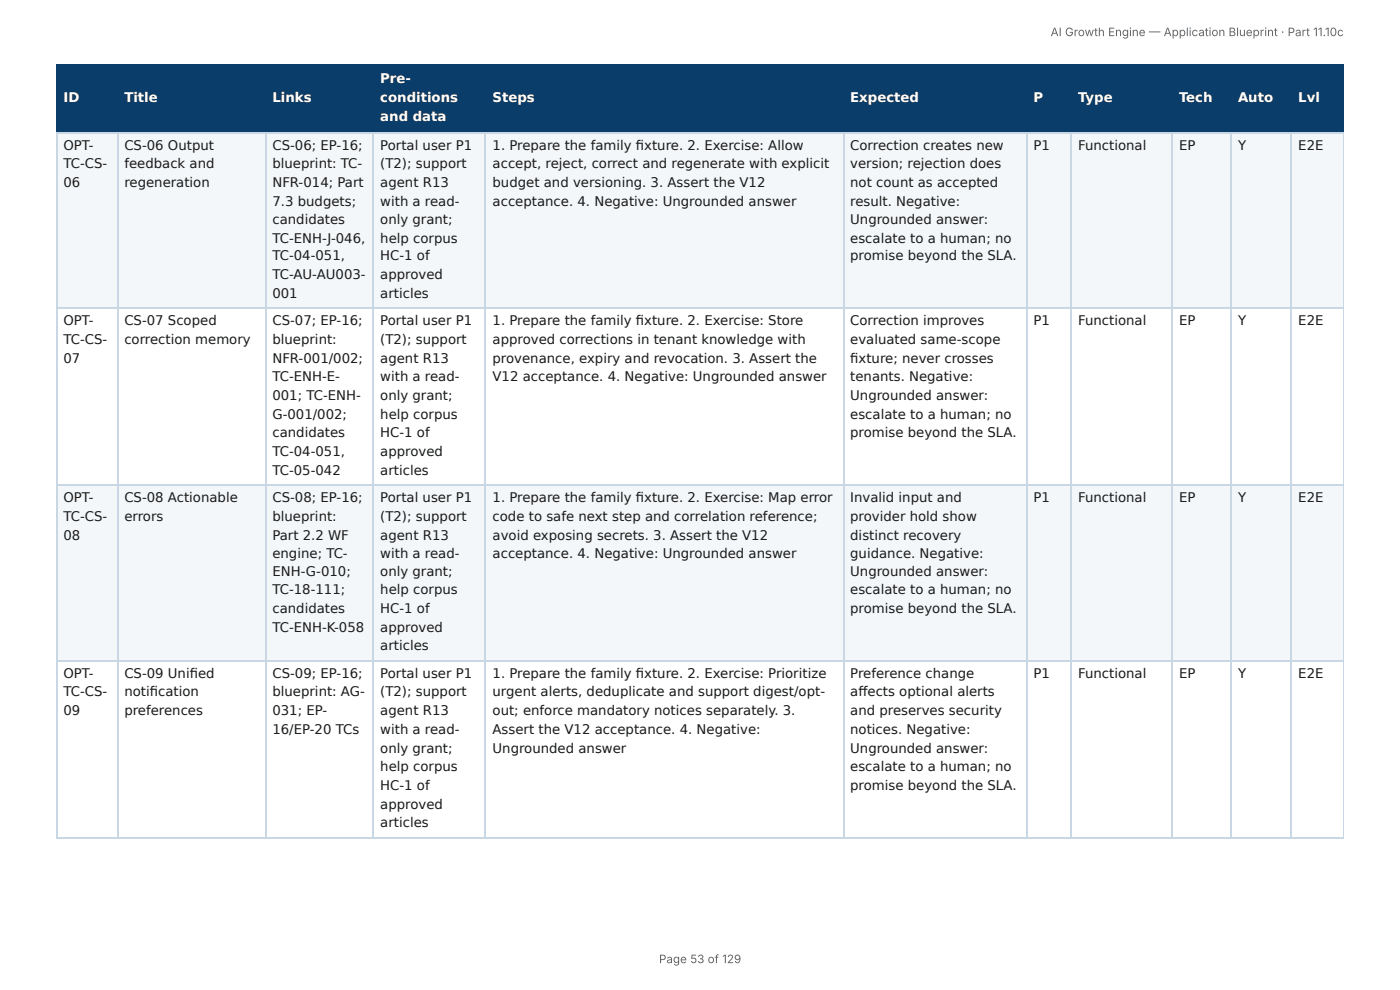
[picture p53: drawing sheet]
<svg xmlns="http://www.w3.org/2000/svg" width="297mm" height="210mm" viewBox="0 0 297 210" stroke-linecap="round" stroke-linejoin="round" font-family="sans-serif">
<defs><g id="words">
<g font-size="2.8" fill="#fff">
<text x="80.8" y="17.7">Pre-</text>
<text x="13.5" y="21.7">ID</text>
<text x="26.4" y="21.7">Title</text>
<text x="57.9" y="21.7">Links</text>
<text x="80.8" y="21.7">conditions</text>
<text x="104.6" y="21.7">Steps</text>
<text x="180.6" y="21.7">Expected</text>
<text x="219.5" y="21.7">P</text>
<text x="229" y="21.7">Type</text>
<text x="250.4" y="21.7">Tech</text>
<text x="262.9" y="21.7">Auto</text>
<text x="275.7" y="21.7">Lvl</text>
<text x="80.8" y="25.7">and data</text>
</g>
<g font-size="2.8" fill="#1a1a1a">
<text x="13.5" y="31.8">OPT-</text>
<text x="13.5" y="35.7">TC-CS-</text>
<text x="26.4" y="31.8">CS-06 Output</text>
<text x="26.4" y="35.7">feedback and</text>
<text x="57.9" y="31.8">CS-06; EP-16;</text>
<text x="57.9" y="35.7">blueprint: TC-</text>
<text x="80.8" y="31.8">Portal user P1</text>
<text x="80.8" y="35.7">(T2); support</text>
<text x="104.6" y="31.8">1. Prepare the family fi xture. 2. Exercise: Allow</text>
<text x="104.6" y="35.7">accept, reject, correct and regenerate with explicit</text>
<text x="180.6" y="31.8">Correction creates new</text>
<text x="180.6" y="35.7">version; rejection does</text>
<text x="219.5" y="31.8">P1</text>
<text x="229" y="31.8">Functional</text>
<text x="250.4" y="31.8">EP</text>
<text x="262.9" y="31.8">Y</text>
<text x="275.7" y="31.8">E2E</text>
<text x="13.5" y="39.7">06</text>
<text x="26.4" y="39.7">regeneration</text>
<text x="57.9" y="39.7">NFR-014; Part</text>
<text x="80.8" y="39.7">agent R13</text>
<text x="104.6" y="39.7">budget and versioning. 3. Assert the V12</text>
<text x="180.6" y="39.7">not count as accepted</text>
<text x="57.9" y="43.7">7.3 budgets;</text>
<text x="57.9" y="47.6">candidates</text>
<text x="80.8" y="43.7">with a read-</text>
<text x="80.8" y="47.6">only grant;</text>
<text x="104.6" y="43.7">acceptance. 4. Negative: Ungrounded answer</text>
<text x="180.6" y="43.7">result. Negative:</text>
<text x="180.6" y="47.6">Ungrounded answer:</text>
<text x="57.9" y="51.6">TC-ENH-J-046,</text>
<text x="80.8" y="51.6">help corpus</text>
<text x="180.6" y="51.6">escalate to a human; no</text>
<text x="57.9" y="55.3">TC-04-051,</text>
<text x="57.9" y="59.3">TC-AU-AU003-</text>
<text x="80.8" y="55.3">HC-1 of</text>
<text x="80.8" y="59.3">approved</text>
<text x="180.6" y="55.3">promise beyond the SLA.</text>
<text x="57.9" y="63.2">001</text>
<text x="80.8" y="63.2">articles</text>
<text x="13.5" y="69.1">OPT-</text>
<text x="26.4" y="69.1">CS-07 Scoped</text>
<text x="57.9" y="69.1">CS-07; EP-16;</text>
<text x="80.8" y="69.1">Portal user P1</text>
<text x="104.6" y="69.1">1. Prepare the family fi xture. 2. Exercise: Store</text>
<text x="180.6" y="69.1">Correction improves</text>
<text x="219.5" y="69.1">P1</text>
<text x="229" y="69.1">Functional</text>
<text x="250.4" y="69.1">EP</text>
<text x="262.9" y="69.1">Y</text>
<text x="275.7" y="69.1">E2E</text>
<text x="13.5" y="73">TC-CS-</text>
<text x="13.5" y="77">07</text>
<text x="26.4" y="73">correction memory</text>
<text x="57.9" y="73">blueprint:</text>
<text x="57.9" y="77">NFR-001/002;</text>
<text x="80.8" y="73">(T2); support</text>
<text x="80.8" y="77">agent R13</text>
<text x="104.6" y="73">approved corrections in tenant knowledge with</text>
<text x="104.6" y="77">provenance, expiry and revocation. 3. Assert the</text>
<text x="180.6" y="73">evaluated same-scope</text>
<text x="180.6" y="77">fi xture; never crosses</text>
<text x="57.9" y="81">TC-ENH-E-</text>
<text x="80.8" y="81">with a read-</text>
<text x="104.6" y="81">V12 acceptance. 4. Negative: Ungrounded answer</text>
<text x="180.6" y="81">tenants. Negative:</text>
<text x="57.9" y="84.9">001; TC-ENH-</text>
<text x="57.9" y="88.9">G-001/002;</text>
<text x="80.8" y="84.9">only grant;</text>
<text x="80.8" y="88.9">help corpus</text>
<text x="180.6" y="84.9">Ungrounded answer:</text>
<text x="180.6" y="88.9">escalate to a human; no</text>
<text x="57.9" y="92.9">candidates</text>
<text x="80.8" y="92.9">HC-1 of</text>
<text x="180.6" y="92.9">promise beyond the SLA.</text>
<text x="57.9" y="96.8">TC-04-051,</text>
<text x="57.9" y="100.8">TC-05-042</text>
<text x="80.8" y="96.8">approved</text>
<text x="80.8" y="100.8">articles</text>
<text x="13.5" y="106.6">OPT-</text>
<text x="26.4" y="106.6">CS-08 Actionable</text>
<text x="57.9" y="106.6">CS-08; EP-16;</text>
<text x="80.8" y="106.6">Portal user P1</text>
<text x="104.6" y="106.6">1. Prepare the family fi xture. 2. Exercise: Map error</text>
<text x="180.6" y="106.6">Invalid input and</text>
<text x="219.5" y="106.6">P1</text>
<text x="229" y="106.6">Functional</text>
<text x="250.4" y="106.6">EP</text>
<text x="262.9" y="106.6">Y</text>
<text x="275.7" y="106.6">E2E</text>
<text x="13.5" y="110.6">TC-CS-</text>
<text x="26.4" y="110.6">errors</text>
<text x="57.9" y="110.6">blueprint:</text>
<text x="80.8" y="110.6">(T2); support</text>
<text x="104.6" y="110.6">code to safe next step and correlation reference;</text>
<text x="180.6" y="110.6">provider hold show</text>
<text x="13.5" y="114.6">08</text>
<text x="57.9" y="114.6">Part 2.2 WF</text>
<text x="57.9" y="118.5">engine; TC-</text>
<text x="80.8" y="114.6">agent R13</text>
<text x="80.8" y="118.5">with a read-</text>
<text x="104.6" y="114.6">avoid exposing secrets. 3. Assert the V12</text>
<text x="104.6" y="118.5">acceptance. 4. Negative: Ungrounded answer</text>
<text x="180.6" y="114.6">distinct recovery</text>
<text x="180.6" y="118.5">guidance. Negative:</text>
<text x="57.9" y="122.2">ENH-G-010;</text>
<text x="80.8" y="122.2">only grant;</text>
<text x="180.6" y="122.2">Ungrounded answer:</text>
<text x="57.9" y="126.2">TC-18-111;</text>
<text x="57.9" y="130.2">candidates</text>
<text x="80.8" y="126.2">help corpus</text>
<text x="80.8" y="130.2">HC-1 of</text>
<text x="180.6" y="126.2">escalate to a human; no</text>
<text x="180.6" y="130.2">promise beyond the SLA.</text>
<text x="57.9" y="134.1">TC-ENH-K-058</text>
<text x="80.8" y="134.1">approved</text>
<text x="13.5" y="143.9">OPT-</text>
<text x="26.4" y="143.9">CS-09 Unifi ed</text>
<text x="57.9" y="143.9">CS-09; EP-16;</text>
<text x="80.8" y="138.1">articles</text>
<text x="80.8" y="143.9">Portal user P1</text>
<text x="104.6" y="143.9">1. Prepare the family fi xture. 2. Exercise: Prioritize</text>
<text x="180.6" y="143.9">Preference change</text>
<text x="219.5" y="143.9">P1</text>
<text x="229" y="143.9">Functional</text>
<text x="250.4" y="143.9">EP</text>
<text x="262.9" y="143.9">Y</text>
<text x="275.7" y="143.9">E2E</text>
<text x="13.5" y="147.9">TC-CS-</text>
<text x="26.4" y="147.9">notifi cation</text>
<text x="57.9" y="147.9">blueprint: AG-</text>
<text x="80.8" y="147.9">(T2); support</text>
<text x="104.6" y="147.9">urgent alerts, deduplicate and support digest/opt-</text>
<text x="180.6" y="147.9">aff ects optional alerts</text>
<text x="13.5" y="151.9">09</text>
<text x="26.4" y="151.9">preferences</text>
<text x="57.9" y="151.9">031; EP-</text>
<text x="57.9" y="155.8">16/EP-20 TCs</text>
<text x="80.8" y="151.9">agent R13</text>
<text x="80.8" y="155.8">with a read-</text>
<text x="104.6" y="151.9">out; enforce mandatory notices separately. 3.</text>
<text x="104.6" y="155.8">Assert the V12 acceptance. 4. Negative:</text>
<text x="180.6" y="151.9">and preserves security</text>
<text x="180.6" y="155.8">notices. Negative:</text>
<text x="80.8" y="159.8">only grant;</text>
<text x="104.6" y="159.8">Ungrounded answer</text>
<text x="180.6" y="159.8">Ungrounded answer:</text>
<text x="80.8" y="163.8">help corpus</text>
<text x="80.8" y="167.7">HC-1 of</text>
<text x="180.6" y="163.8">escalate to a human; no</text>
<text x="180.6" y="167.7">promise beyond the SLA.</text>
<text x="80.8" y="171.7">approved</text>
<text x="80.8" y="175.7">articles</text>
</g>
<g font-size="2.5" fill="#666">
<text x="223.1" y="7.7">AI Growth Engine — Application Blueprint · Part 11.10c</text>
<text x="140" y="204.5">Page 53 of 129</text>
</g>
</g></defs>
<g fill="#0b3d6b">
<path d="M12.2 14h12.7v14h-12.7z"/>
<path d="M24.9 14h31.5v14h-31.5z"/>
<path d="M56.4 14h23v14h-23z"/>
<path d="M79.4 14h23.8v14h-23.8z"/>
<path d="M103.2 14h75.9v14h-75.9z"/>
<path d="M179.1 14h38.9v14h-38.9z"/>
<path d="M218 14h9.5v14h-9.5z"/>
<path d="M227.5 14h21.5v14h-21.5z"/>
<path d="M249 14h12.4v14h-12.4z"/>
<path d="M261.4 14h13v14h-13z"/>
<path d="M274.4 14h11v14h-11z"/>
</g>
<g fill="#f4f7fa">
<path d="M12.2 28h12.7v37.6h-12.7z"/>
<path d="M24.9 28h31.5v37.6h-31.5z"/>
<path d="M56.4 28h23v37.6h-23z"/>
<path d="M79.4 28h23.8v37.6h-23.8z"/>
<path d="M103.2 28h75.9v37.6h-75.9z"/>
<path d="M179.1 28h38.9v37.6h-38.9z"/>
<path d="M218 28h9.5v37.6h-9.5z"/>
<path d="M227.5 28h21.5v37.6h-21.5z"/>
<path d="M249 28h12.4v37.6h-12.4z"/>
<path d="M261.4 28h13v37.6h-13z"/>
<path d="M274.4 28h11v37.6h-11z"/>
<path d="M12.2 102.9h12.7v37.6h-12.7z"/>
<path d="M24.9 102.9h31.5v37.6h-31.5z"/>
<path d="M56.4 102.9h23v37.6h-23z"/>
<path d="M79.4 102.9h23.8v37.6h-23.8z"/>
<path d="M103.2 102.9h75.9v37.6h-75.9z"/>
<path d="M179.1 102.9h38.9v37.6h-38.9z"/>
<path d="M218 102.9h9.5v37.6h-9.5z"/>
<path d="M227.5 102.9h21.5v37.6h-21.5z"/>
<path d="M249 102.9h12.4v37.6h-12.4z"/>
<path d="M261.4 102.9h13v37.6h-13z"/>
<path d="M274.4 102.9h11v37.6h-11z"/>
</g>
<g fill="none" stroke="#0b3d6b" stroke-width=".26">
<path d="M11.9 13.9h273.5M12 13.8v14.5M25 13.8v14.5M56.5 13.8v14.5M79.2 13.8v14.5M103.1 13.8v14.5M179.3 13.8v14.5M218.1 13.8v14.5M227.4 13.8v14.5M248.8 13.8v14.5M261.5 13.8v14.5M274.2 13.8v14.5"/>
<path d="M11.9 28.2h273.5"/>
</g>
<path d="M285.3 13.8v14.5" fill="none" stroke="#0b3d6b" stroke-width=".21"/>
<g fill="none" stroke="#c9d6e3" stroke-width=".26">
<path d="M11.9 28.2h273.5M12 28.3v149.5M25 28.3v149.5M56.5 28.3v149.5M79.2 28.3v149.5M103.1 28.3v149.5M179.3 28.3v149.5M218.1 28.3v149.5M227.4 28.3v149.5M248.8 28.3v149.5M261.5 28.3v149.5M274.2 28.3v149.5"/>
<path d="M11.9 65.5h273.5M11.9 103.1h273.5M11.9 140.4h273.5M11.9 177.9h273.5"/>
</g>
<path d="M285.3 28.3v149.5" fill="none" stroke="#c9d6e3" stroke-width=".21"/>
<use href="#words"/>
</svg>
